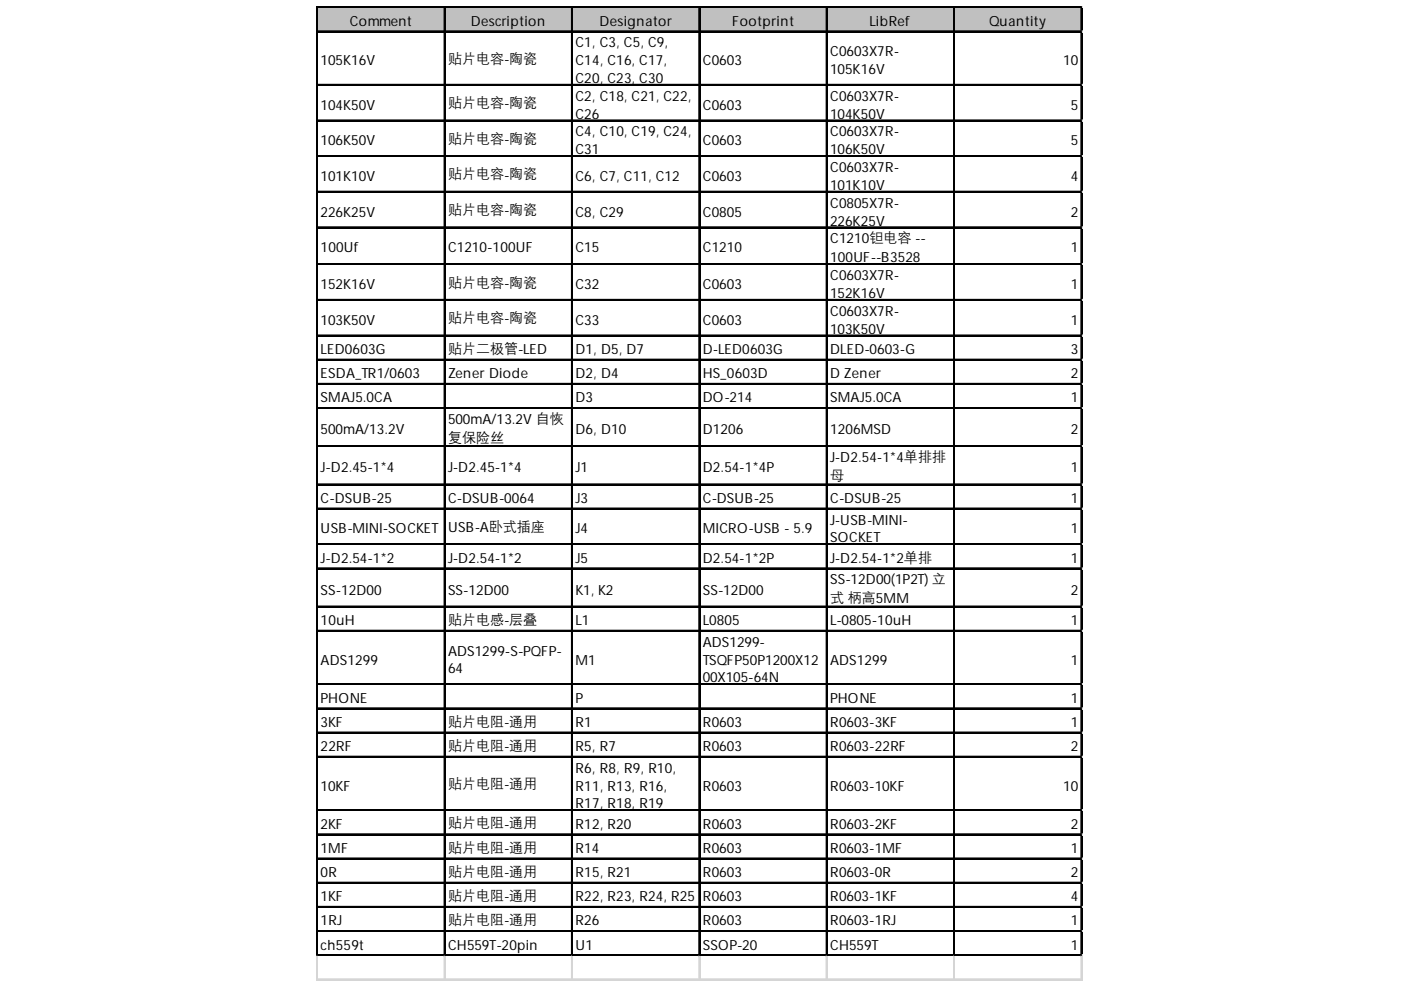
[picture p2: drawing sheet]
<svg xmlns="http://www.w3.org/2000/svg" width="297mm" height="210mm" viewBox="0 0 297 210" stroke-linecap="round" stroke-linejoin="round" font-family="sans-serif">
<defs><g id="words">
<g font-size="3">
<text x="74.2" y="5.5">Comment</text>
<text x="99.8" y="5.5">Description</text>
<text x="127.1" y="5.5">Designator</text>
<text x="155.2" y="5.5">Footprint</text>
<text x="184.4" y="5.5">LibRef</text>
<text x="209.8" y="5.5">Quantity</text>
<text x="122" y="10">C1, C3, C5, C9,</text>
<text x="176" y="11.9">C0603X7R-</text>
<text x="68" y="13.8">105K16V</text>
<text x="95" y="13.3">贴片电容-陶瓷</text>
<text x="122" y="13.8">C14, C16, C17,</text>
<text x="122" y="17.6">C20, C23, C30</text>
<text x="149" y="13.8">C0603</text>
<text x="176" y="15.7">105K16V</text>
<text x="225.4" y="13.8">10</text>
<text x="68" y="23.3">104K50V</text>
<text x="95" y="22.7">贴片电容-陶瓷</text>
<text x="122" y="21.4">C2, C18, C21, C22,</text>
<text x="149" y="23.3">C0603</text>
<text x="176" y="21.4">C0603X7R-</text>
<text x="227" y="23.3">5</text>
<text x="122" y="25.1">C26</text>
<text x="122" y="28.9">C4, C10, C19, C24,</text>
<text x="176" y="25.1">104K50V</text>
<text x="176" y="28.9">C0603X7R-</text>
<text x="68" y="30.8">106K50V</text>
<text x="95" y="30.3">贴片电容-陶瓷</text>
<text x="122" y="32.7">C31</text>
<text x="149" y="30.8">C0603</text>
<text x="176" y="32.7">106K50V</text>
<text x="227" y="30.8">5</text>
<text x="68" y="38.4">101K10V</text>
<text x="95" y="37.8">贴片电容-陶瓷</text>
<text x="122" y="38.4">C6, C7, C11, C12</text>
<text x="149" y="38.4">C0603</text>
<text x="176" y="36.5">C0603X7R-</text>
<text x="176" y="40.3">101K10V</text>
<text x="227" y="38.4">4</text>
<text x="68" y="45.9">226K25V</text>
<text x="95" y="45.4">贴片电容-陶瓷</text>
<text x="122" y="45.9">C8, C29</text>
<text x="149" y="45.9">C0805</text>
<text x="176" y="44">C0805X7R-</text>
<text x="176" y="47.8">226K25V</text>
<text x="227" y="45.9">2</text>
<text x="68" y="53.5">100Uf</text>
<text x="95" y="53.5">C1210-100UF</text>
<text x="122" y="53.5">C15</text>
<text x="149" y="53.5">C1210</text>
<text x="176" y="51.6">C1210钽电容 --</text>
<text x="227" y="53.5">1</text>
<text x="176" y="55.6">100UF--B3528</text>
<text x="176" y="59.4">C0603X7R-</text>
<text x="68" y="61.3">152K16V</text>
<text x="95" y="60.8">贴片电容-陶瓷</text>
<text x="122" y="61.3">C32</text>
<text x="149" y="61.3">C0603</text>
<text x="176" y="63.2">152K16V</text>
<text x="227" y="61.3">1</text>
<text x="68" y="68.9">103K50V</text>
<text x="95" y="68.3">贴片电容-陶瓷</text>
<text x="122" y="68.9">C33</text>
<text x="149" y="68.9">C0603</text>
<text x="176" y="67">C0603X7R-</text>
<text x="176" y="70.7">103K50V</text>
<text x="227" y="68.9">1</text>
<text x="68" y="75.1">LED0603G</text>
<text x="95" y="74.8">贴片二极管-LED</text>
<text x="122" y="75.1">D1, D5, D7</text>
<text x="149" y="75.1">D-LED0603G</text>
<text x="176" y="75.1">DLED-0603-G</text>
<text x="227" y="75.1">3</text>
<text x="68" y="80.2">ESDA_TR1/0603</text>
<text x="95" y="80.2">Zener Diode</text>
<text x="122" y="80.2">D2, D4</text>
<text x="149" y="80.2">HS_0603D</text>
<text x="176" y="80.2">D Zener</text>
<text x="227" y="80.2">2</text>
<text x="68" y="85.3">SMAJ5.0CA</text>
<text x="95" y="89.9">500mA/13.2V 自恢</text>
<text x="122" y="85.3">D3</text>
<text x="149" y="85.3">DO-214</text>
<text x="176" y="85.3">SMAJ5.0CA</text>
<text x="227" y="85.3">1</text>
<text x="68" y="92.1">500mA/13.2V</text>
<text x="95" y="93.7">复保险丝</text>
<text x="122" y="92.1">D6, D10</text>
<text x="149" y="92.1">D1206</text>
<text x="176" y="92.1">1206MSD</text>
<text x="227" y="92.1">2</text>
<text x="68" y="100.2">J-D2.45-1*4</text>
<text x="95" y="100.2">J-D2.45-1*4</text>
<text x="122" y="100.2">J1</text>
<text x="149" y="100.2">D2.54-1*4P</text>
<text x="176" y="98">J-D2.54-1*4单排排</text>
<text x="176" y="101.8">母</text>
<text x="227" y="100.2">1</text>
<text x="68" y="106.6">C-DSUB-25</text>
<text x="95" y="106.6">C-DSUB-0064</text>
<text x="122" y="106.6">J3</text>
<text x="149" y="106.6">C-DSUB-25</text>
<text x="176" y="106.6">C-DSUB-25</text>
<text x="227" y="106.6">1</text>
<text x="68" y="113.1">USB-MINI-SOCKET</text>
<text x="95" y="112.8">USB-A卧式插座</text>
<text x="122" y="113.1">J4</text>
<text x="149" y="113.1">MICRO-USB - 5.9</text>
<text x="176" y="111.2">J-USB-MINI-</text>
<text x="227" y="113.1">1</text>
<text x="68" y="119.3">J-D2.54-1*2</text>
<text x="95" y="119.3">J-D2.54-1*2</text>
<text x="122" y="119.3">J5</text>
<text x="149" y="119.3">D2.54-1*2P</text>
<text x="176" y="115">SOCKET</text>
<text x="176" y="119.3">J-D2.54-1*2单排</text>
<text x="227" y="119.3">1</text>
<text x="176" y="123.9">SS-12D00(1P2T) 立</text>
<text x="68" y="126.1">SS-12D00</text>
<text x="95" y="126.1">SS-12D00</text>
<text x="122" y="126.1">K1, K2</text>
<text x="149" y="126.1">SS-12D00</text>
<text x="176" y="127.7">式 柄高5MM</text>
<text x="227" y="126.1">2</text>
<text x="68" y="132.5">10uH</text>
<text x="95" y="132.3">贴片电感-层叠</text>
<text x="122" y="132.5">L1</text>
<text x="149" y="132.5">L0805</text>
<text x="149" y="137.1">ADS1299-</text>
<text x="176" y="132.5">L-0805-10uH</text>
<text x="227" y="132.5">1</text>
<text x="68" y="140.9">ADS1299</text>
<text x="95" y="139">ADS1299-S-PQFP-</text>
<text x="95" y="142.8">64</text>
<text x="122" y="140.9">M1</text>
<text x="149" y="140.9">TSQFP50P1200X12</text>
<text x="176" y="140.9">ADS1299</text>
<text x="227" y="140.9">1</text>
<text x="68" y="149">PHONE</text>
<text x="122" y="149">P</text>
<text x="149" y="144.7">00X105-64N</text>
<text x="176" y="149">PHONE</text>
<text x="227" y="149">1</text>
<text x="68" y="154.1">3KF</text>
<text x="95" y="153.9">贴片电阻-通用</text>
<text x="122" y="154.1">R1</text>
<text x="149" y="154.1">R0603</text>
<text x="176" y="154.1">R0603-3KF</text>
<text x="227" y="154.1">1</text>
<text x="68" y="159.2">22RF</text>
<text x="95" y="159">贴片电阻-通用</text>
<text x="122" y="159.2">R5, R7</text>
<text x="149" y="159.2">R0603</text>
<text x="176" y="159.2">R0603-22RF</text>
<text x="227" y="159.2">2</text>
<text x="68" y="167.6">10KF</text>
<text x="95" y="167.1">贴片电阻-通用</text>
<text x="122" y="163.8">R6, R8, R9, R10,</text>
<text x="122" y="167.6">R11, R13, R16,</text>
<text x="149" y="167.6">R0603</text>
<text x="176" y="167.6">R0603-10KF</text>
<text x="225.4" y="167.6">10</text>
<text x="122" y="171.4">R17, R18, R19</text>
<text x="68" y="175.7">2KF</text>
<text x="95" y="175.4">贴片电阻-通用</text>
<text x="122" y="175.7">R12, R20</text>
<text x="149" y="175.7">R0603</text>
<text x="176" y="175.7">R0603-2KF</text>
<text x="227" y="175.7">2</text>
<text x="68" y="180.8">1MF</text>
<text x="68" y="186">0R</text>
<text x="95" y="180.6">贴片电阻-通用</text>
<text x="95" y="185.7">贴片电阻-通用</text>
<text x="122" y="180.8">R14</text>
<text x="122" y="186">R15, R21</text>
<text x="149" y="180.8">R0603</text>
<text x="149" y="186">R0603</text>
<text x="176" y="180.8">R0603-1MF</text>
<text x="176" y="186">R0603-0R</text>
<text x="227" y="180.8">1</text>
<text x="227" y="186">2</text>
<text x="68" y="191.1">1KF</text>
<text x="95" y="190.8">贴片电阻-通用</text>
<text x="122" y="191.1">R22, R23, R24, R25</text>
<text x="149" y="191.1">R0603</text>
<text x="176" y="191.1">R0603-1KF</text>
<text x="227" y="191.1">4</text>
<text x="68" y="196.2">1RJ</text>
<text x="95" y="195.9">贴片电阻-通用</text>
<text x="122" y="196.2">R26</text>
<text x="149" y="196.2">R0603</text>
<text x="176" y="196.2">R0603-1RJ</text>
<text x="227" y="196.2">1</text>
<text x="68" y="201.3">ch559t</text>
<text x="95" y="201.3">CH559T-20pin</text>
<text x="122" y="201.3">U1</text>
<text x="149" y="201.3">SSOP-20</text>
<text x="176" y="201.3">CH559T</text>
<text x="227" y="201.3">1</text>
</g>
</g></defs>
<path d="M67.4 1.7h162.1v5.1h-162.1z" fill="#c0c0c0"/>
<g fill="none" stroke="#000" stroke-width=".27">
<path d="M67.2 1.4v201.3M67.3 1.4v201.3M67.4 1.4h162.1M67.4 1.6h162.1M67.4 6.6h162.1M67.4 6.7h162.1M67.4 17.9h162.1M67.4 18h162.1M94.2 1.7v201M94.3 1.7v201M121.2 1.7v201M121.3 1.7v201"/>
<path d="M148.2 1.7v201M148.3 1.7v201M175.2 1.7v201M175.3 1.7v201M202.2 1.7v201M202.3 1.7v201M229.2 1.7v201M229.3 1.7v201M67.4 25.5h162.1M67.4 25.6h162.1M67.4 33h162.1M67.4 33.1h162.1"/>
<path d="M67.4 40.6h162.1M67.4 40.7h162.1M67.4 48.1h162.1M67.4 48.3h162.1M67.4 55.9h162.1M67.4 56.1h162.1M67.4 63.5h162.1M67.4 63.6h162.1M67.4 71.1h162.1M67.4 71.2h162.1M67.4 76.2h162.1M67.4 76.3h162.1"/>
<path d="M67.4 81.3h162.1M67.4 81.4h162.1M67.4 86.4h162.1M67.4 86.6h162.1M67.4 94.5h162.1M67.4 94.7h162.1M67.4 102.6h162.1M67.4 102.8h162.1M67.4 107.7h162.1M67.4 107.9h162.1M67.4 115.3h162.1M67.4 115.4h162.1"/>
<path d="M67.4 120.4h162.1M67.4 120.6h162.1M67.4 128.5h162.1M67.4 128.7h162.1M67.4 133.6h162.1M67.4 133.8h162.1M67.4 145h162.1M67.4 145.1h162.1M67.4 150.1h162.1M67.4 150.2h162.1M67.4 155.2h162.1M67.4 155.4h162.1"/>
<path d="M67.4 160.4h162.1M67.4 160.5h162.1M67.4 171.7h162.1M67.4 171.8h162.1M67.4 176.8h162.1M67.4 176.9h162.1M67.4 181.9h162.1M67.4 182.1h162.1M67.4 187.1h162.1M67.4 187.2h162.1M67.4 192.2h162.1M67.4 192.3h162.1"/>
<path d="M67.4 197.3h162.1M67.4 197.5h162.1M67.4 202.4h162.1M67.4 202.6h162.1"/>
</g>
<g fill="none" stroke="#d4d4d4" stroke-width=".27">
<path d="M229.5 1.4h.1M67.2 202.7v5.2M67.3 202.7v5.2M94.2 202.7v5.2M94.3 202.7v5.2M121.2 202.7v5.2M121.3 202.7v5.2M148.2 202.7v5.2M148.3 202.7v5.2M175.2 202.7v5.2M175.3 202.7v5.2M202.2 202.7v5.2"/>
<path d="M202.3 202.7v5.2M229.2 202.7v5.2M229.3 202.7v5.2"/>
</g>
<path d="M229.5 1.4v.3z" fill="#d4d4d4"/>
<path d="M229.5 6.6h.1" fill="none" stroke="#d4d4d4" stroke-width=".27"/>
<path d="M229.5 6.6v.2z" fill="#d4d4d4"/>
<path d="M229.5 17.9h.1" fill="none" stroke="#d4d4d4" stroke-width=".27"/>
<path d="M229.5 17.9v.3z" fill="#d4d4d4"/>
<path d="M229.5 25.5h.1" fill="none" stroke="#d4d4d4" stroke-width=".27"/>
<path d="M229.5 25.5v.2z" fill="#d4d4d4"/>
<path d="M229.5 33h.1" fill="none" stroke="#d4d4d4" stroke-width=".27"/>
<path d="M229.5 33v.3z" fill="#d4d4d4"/>
<path d="M229.5 40.6h.1" fill="none" stroke="#d4d4d4" stroke-width=".27"/>
<path d="M229.5 40.6v.2z" fill="#d4d4d4"/>
<path d="M229.5 48.1h.1" fill="none" stroke="#d4d4d4" stroke-width=".27"/>
<path d="M229.5 48.1v.3z" fill="#d4d4d4"/>
<path d="M229.5 55.9h.1" fill="none" stroke="#d4d4d4" stroke-width=".27"/>
<path d="M229.5 55.9v.3z" fill="#d4d4d4"/>
<path d="M229.5 63.5h.1" fill="none" stroke="#d4d4d4" stroke-width=".27"/>
<path d="M229.5 63.5v.3z" fill="#d4d4d4"/>
<path d="M229.5 71.1h.1" fill="none" stroke="#d4d4d4" stroke-width=".27"/>
<path d="M229.5 71.1v.2z" fill="#d4d4d4"/>
<path d="M229.5 76.2h.1" fill="none" stroke="#d4d4d4" stroke-width=".27"/>
<path d="M229.5 76.2v.2z" fill="#d4d4d4"/>
<path d="M229.5 81.3h.1" fill="none" stroke="#d4d4d4" stroke-width=".27"/>
<path d="M229.5 81.3v.3z" fill="#d4d4d4"/>
<path d="M229.5 86.4h.1" fill="none" stroke="#d4d4d4" stroke-width=".27"/>
<path d="M229.5 86.4v.3z" fill="#d4d4d4"/>
<path d="M229.5 94.5h.1" fill="none" stroke="#d4d4d4" stroke-width=".27"/>
<path d="M229.5 94.5v.3z" fill="#d4d4d4"/>
<path d="M229.5 102.6h.1" fill="none" stroke="#d4d4d4" stroke-width=".27"/>
<path d="M229.5 102.6v.3z" fill="#d4d4d4"/>
<path d="M229.5 107.7h.1" fill="none" stroke="#d4d4d4" stroke-width=".27"/>
<path d="M229.5 107.7v.3z" fill="#d4d4d4"/>
<path d="M229.5 115.3h.1" fill="none" stroke="#d4d4d4" stroke-width=".27"/>
<path d="M229.5 115.3v.3z" fill="#d4d4d4"/>
<path d="M229.5 120.4h.1" fill="none" stroke="#d4d4d4" stroke-width=".27"/>
<path d="M229.5 120.4v.3z" fill="#d4d4d4"/>
<path d="M229.5 128.5h.1" fill="none" stroke="#d4d4d4" stroke-width=".27"/>
<path d="M229.5 128.5v.3z" fill="#d4d4d4"/>
<path d="M229.5 133.6h.1" fill="none" stroke="#d4d4d4" stroke-width=".27"/>
<path d="M229.5 133.6v.3z" fill="#d4d4d4"/>
<path d="M229.5 145h.1" fill="none" stroke="#d4d4d4" stroke-width=".27"/>
<path d="M229.5 145v.2z" fill="#d4d4d4"/>
<path d="M229.5 150.1h.1" fill="none" stroke="#d4d4d4" stroke-width=".27"/>
<path d="M229.5 150.1v.3z" fill="#d4d4d4"/>
<path d="M229.5 155.2h.1" fill="none" stroke="#d4d4d4" stroke-width=".27"/>
<path d="M229.5 155.2v.3z" fill="#d4d4d4"/>
<path d="M229.5 160.4h.1" fill="none" stroke="#d4d4d4" stroke-width=".27"/>
<path d="M229.5 160.4v.2z" fill="#d4d4d4"/>
<path d="M229.5 171.7h.1" fill="none" stroke="#d4d4d4" stroke-width=".27"/>
<path d="M229.5 171.7v.3z" fill="#d4d4d4"/>
<path d="M229.5 176.8h.1" fill="none" stroke="#d4d4d4" stroke-width=".27"/>
<path d="M229.5 176.8v.3z" fill="#d4d4d4"/>
<path d="M229.5 181.9h.1" fill="none" stroke="#d4d4d4" stroke-width=".27"/>
<path d="M229.5 181.9v.3z" fill="#d4d4d4"/>
<path d="M229.5 187.1h.1" fill="none" stroke="#d4d4d4" stroke-width=".27"/>
<path d="M229.5 187.1v.2z" fill="#d4d4d4"/>
<path d="M229.5 192.2h.1" fill="none" stroke="#d4d4d4" stroke-width=".27"/>
<path d="M229.5 192.2v.3z" fill="#d4d4d4"/>
<path d="M229.5 197.3h.1" fill="none" stroke="#d4d4d4" stroke-width=".27"/>
<path d="M229.5 197.3v.3z" fill="#d4d4d4"/>
<path d="M229.5 202.4h.1" fill="none" stroke="#d4d4d4" stroke-width=".27"/>
<path d="M229.5 202.4v.3z" fill="#d4d4d4"/>
<path d="M67.2 207.6h162.3M67.2 207.7h162.3" fill="none" stroke="#d4d4d4" stroke-width=".27"/>
<use href="#words"/>
</svg>
